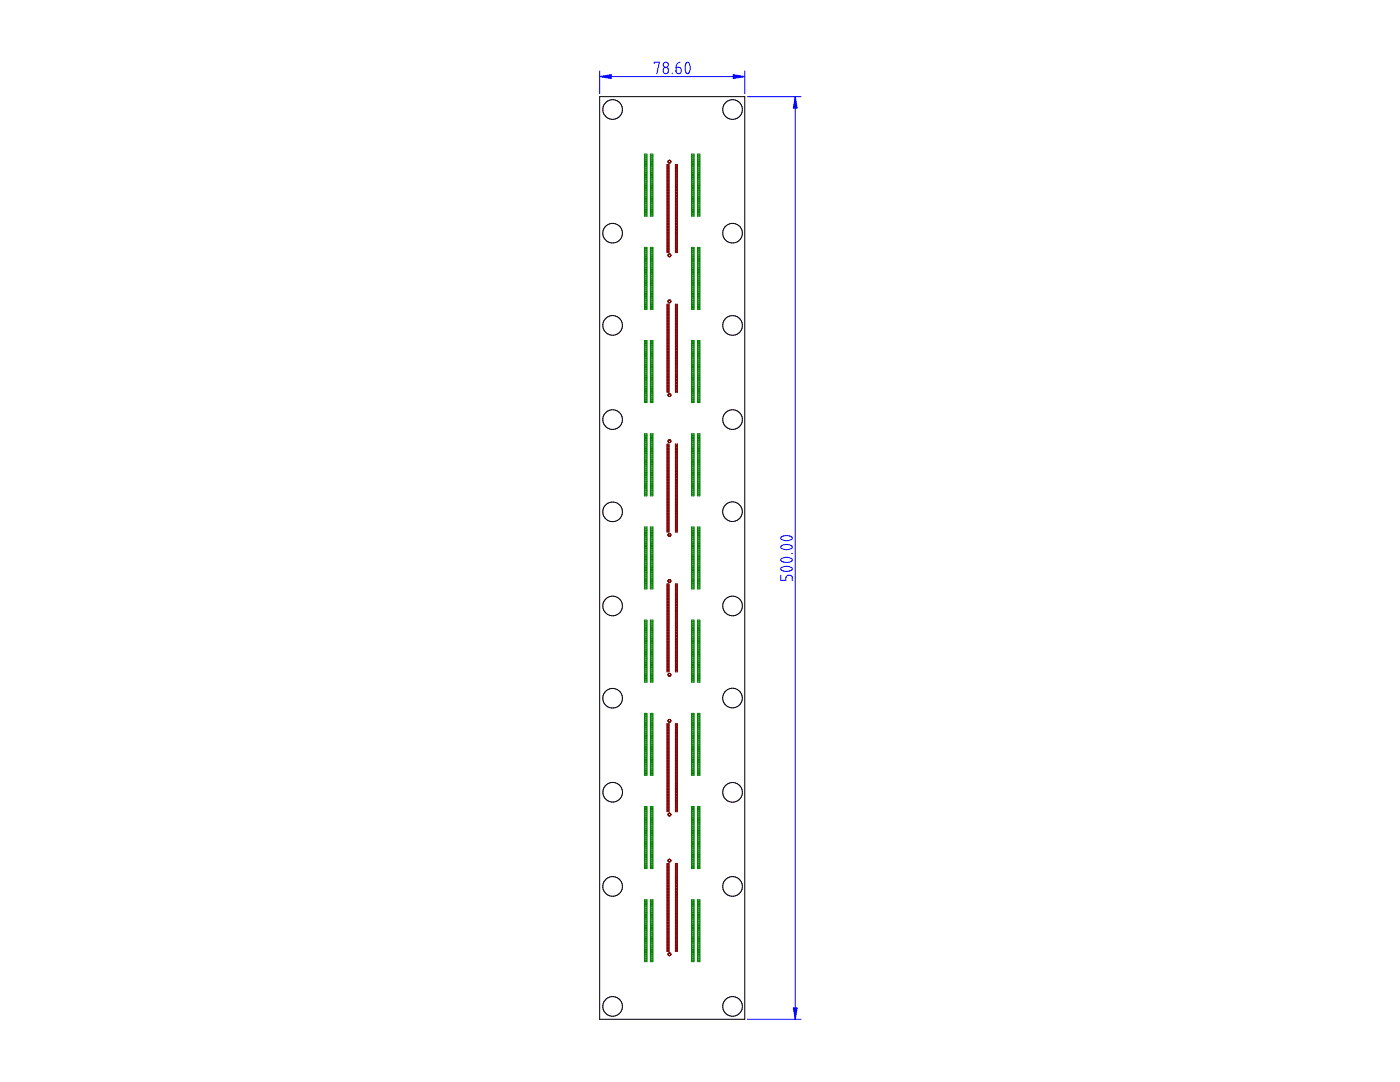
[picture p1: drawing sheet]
<svg xmlns="http://www.w3.org/2000/svg" width="279mm" height="216mm" viewBox="0 0 279 216" stroke-linecap="round" stroke-linejoin="round" font-family="sans-serif">
<g fill="none" stroke="#000" stroke-width=".2">
<path d="M119.7 19.3h28.9v184.1h-28.9z"/>
<circle cx="122.3" cy="21.9" r="1.96"/>
<circle cx="146.2" cy="21.9" r="1.96"/>
<circle cx="122.3" cy="46.5" r="1.96"/>
<circle cx="146.2" cy="46.5" r="1.96"/>
<circle cx="122.3" cy="64.9" r="1.96"/>
<circle cx="146.2" cy="64.9" r="1.97"/>
<circle cx="122.3" cy="83.7" r="1.96"/>
<circle cx="146.2" cy="83.7" r="1.96"/>
<circle cx="122.3" cy="102.1" r="1.96"/>
<circle cx="146.2" cy="102.1" r="1.96"/>
<circle cx="122.3" cy="139.3" r="1.96"/>
<circle cx="122.3" cy="120.9" r="1.96"/>
<circle cx="146.2" cy="139.3" r="1.96"/>
<circle cx="146.2" cy="120.9" r="1.96"/>
<circle cx="122.3" cy="158.1" r="1.96"/>
<circle cx="146.2" cy="158.1" r="1.96"/>
<circle cx="122.3" cy="176.9" r="1.96"/>
<circle cx="146.2" cy="176.9" r="1.96"/>
<circle cx="122.3" cy="200.8" r="1.96"/>
<circle cx="146.2" cy="200.8" r="1.96"/>
</g>
<g fill="none" stroke="#00f" stroke-width=".2">
<path d="M119.7 15.3h28.9M119.7 14.1v4.6M130.6 12.7v-.3h1l-.5 2.3M132.4 13.7l.4-.3 .5 .3 .1 .5-.2 .4-.4 .1-.4-.2zM134.2 14.6v.1M134.9 13.4h.6l.4 .3 .1 .5-.3 .4-.3 .1-.4-.2zM135.7 12.4l-.6 .4-.2 .6M137 12.5a.7 .7 0 0 1 .7 .9l-.1 1a.4 .4 0 0 1-.6 .3 .4 .4 0 0 1-.2-.6l-.1-.8zM148.6 14.1v4.6M149.2 19.3h10.7M158.7 19.3v184.1M155.8 114.8v1h1l.1-.7 .4-.3h.5l.3 .2v.8"/>
<path d="M155.9 109l.9-.4 1 .2a.42 .42 0 0 1 .3 .6 .42 .42 0 0 1-.6 .2l-.6 .1-.7-.2a.35 .35 0 0 1-.3-.5zM155.9 111.5l.9-.3 1 .2a.42 .42 0 0 1 .3 .5 .42 .42 0 0 1-.6 .3h-.8l-.6-.1a.36 .36 0 0 1-.2-.6zM156 113.2l.7-.2 1.1 .2a.4 .4 0 0 1 .3 .5 .4 .4 0 0 1-.5 .2l-.8 .1-.7-.1a.34 .34 0 0 1-.3-.3 .34 .34 0 0 1 .2-.4zM156 107.1l.7-.2 1.1 .1a.41 .41 0 0 1 .3 .5 .41 .41 0 0 1-.6 .3l-.7 .1-.7-.2a.34 .34 0 0 1-.3-.2 .34 .34 0 0 1 .2-.4zM158 110.4h.1M149.2 203.4h10.7"/>
<circle cx="132.9" cy="12.9" r=".51"/>
</g>
<g fill="#00f" stroke="#00f" stroke-width=".2">
<path d="M119.7 15.3l2.3-.4v.8z"/>
<path d="M146.3 14.9l2.3 .4-2.3 .4z"/>
<path d="M158.7 19.3l.4 2.3h-.8z"/>
<path d="M158.3 201.1h.8l-.4 2.3z"/>
</g>
<g fill="none" stroke="#008000" stroke-width=".2">
<path d="M128.6 30.8h.5v.2h-.5zM128.6 31.1h.5v.2h-.5zM128.6 31.5h.5v.2h-.5zM128.6 31.9h.5v.2h-.5zM128.6 32.2h.5v.3h-.5zM128.6 32.6h.5v.2h-.5zM128.6 33h.5v.2h-.5zM128.6 33.3h.5v.3h-.5zM128.6 33.7h.5v.2h-.5zM128.6 34.1h.5v.2h-.5zM128.6 34.4h.5v.3h-.5zM128.6 34.8h.5v.2h-.5z"/>
<path d="M128.6 35.2h.5v.2h-.5zM128.6 35.6h.5v.2h-.5zM128.6 35.9h.5v.3h-.5zM128.6 36.3h.5v.2h-.5zM128.6 36.7h.5v.2h-.5zM128.6 37h.5v.3h-.5zM128.6 37.4h.5v.2h-.5zM128.6 37.8h.5v.2h-.5zM128.6 38.1h.5v.3h-.5zM128.6 38.5h.5v.2h-.5zM128.6 38.9h.5v.2h-.5zM128.6 39.2h.5v.3h-.5z"/>
<path d="M128.6 39.6h.5v.2h-.5zM128.6 40h.5v.2h-.5zM129.8 30.8h.5v.2h-.5zM129.8 31.1h.5v.2h-.5zM129.8 31.5h.5v.2h-.5zM129.8 31.9h.5v.2h-.5zM129.8 32.2h.5v.3h-.5zM129.8 32.6h.5v.2h-.5zM129.8 33h.5v.2h-.5zM129.8 33.3h.5v.3h-.5zM129.8 33.7h.5v.2h-.5zM129.8 34.1h.5v.2h-.5z"/>
<path d="M129.8 34.4h.5v.3h-.5zM129.8 34.8h.5v.2h-.5zM129.8 35.2h.5v.2h-.5zM129.8 35.6h.5v.2h-.5zM129.8 35.9h.5v.3h-.5zM129.8 36.3h.5v.2h-.5zM129.8 36.7h.5v.2h-.5zM129.8 37h.5v.3h-.5zM129.8 37.4h.5v.2h-.5zM129.8 37.8h.5v.2h-.5zM129.8 38.1h.5v.3h-.5zM129.8 38.5h.5v.2h-.5z"/>
<path d="M129.8 38.9h.5v.2h-.5zM129.8 39.2h.5v.3h-.5zM129.8 39.6h.5v.2h-.5zM129.8 40h.5v.2h-.5zM138 30.8h.5v.2h-.5zM138 31.1h.5v.2h-.5zM138 31.5h.5v.2h-.5zM138 31.9h.5v.2h-.5zM138 32.2h.5v.3h-.5zM138 32.6h.5v.2h-.5zM138 33h.5v.2h-.5zM138 33.3h.5v.3h-.5z"/>
<path d="M138 33.7h.5v.2h-.5zM138 34.1h.5v.2h-.5zM138 34.4h.5v.3h-.5zM138 34.8h.5v.2h-.5zM138 35.2h.5v.2h-.5zM138 35.6h.5v.2h-.5zM138 35.9h.5v.3h-.5zM138 36.3h.5v.2h-.5zM138 36.7h.5v.2h-.5zM138 37h.5v.3h-.5zM138 37.4h.5v.2h-.5zM138 37.8h.5v.2h-.5z"/>
<path d="M138 38.1h.5v.3h-.5zM138 38.5h.5v.2h-.5zM138 38.9h.5v.2h-.5zM138 39.2h.5v.3h-.5zM138 39.6h.5v.2h-.5zM138 40h.5v.2h-.5zM139.2 30.8h.5v.2h-.5zM139.2 31.1h.5v.2h-.5zM139.2 31.5h.5v.2h-.5zM139.2 31.9h.5v.2h-.5zM139.2 32.2h.5v.3h-.5zM139.2 32.6h.5v.2h-.5z"/>
<path d="M139.2 33h.5v.2h-.5zM139.2 33.3h.5v.3h-.5zM139.2 33.7h.5v.2h-.5zM139.2 34.1h.5v.2h-.5zM139.2 34.4h.5v.3h-.5zM139.2 34.8h.5v.2h-.5zM139.2 35.2h.5v.2h-.5zM139.2 35.6h.5v.2h-.5zM139.2 35.9h.5v.3h-.5zM139.2 36.3h.5v.2h-.5zM139.2 36.7h.5v.2h-.5zM139.2 37h.5v.3h-.5z"/>
<path d="M139.2 37.4h.5v.2h-.5zM139.2 37.8h.5v.2h-.5zM139.2 38.1h.5v.3h-.5zM139.2 38.5h.5v.2h-.5zM139.2 38.9h.5v.2h-.5zM139.2 39.2h.5v.3h-.5zM139.2 39.6h.5v.2h-.5zM139.2 40h.5v.2h-.5zM128.6 40.3h.5v.3h-.5zM128.6 40.7h.5v.2h-.5zM128.6 41.1h.5v.2h-.5zM128.6 41.4h.5v.3h-.5z"/>
<path d="M128.6 41.8h.5v.2h-.5zM128.6 42.2h.5v.2h-.5zM128.6 42.5h.5v.3h-.5zM128.6 42.9h.5v.2h-.5zM128.6 49.4h.5v.2h-.5zM128.6 49.7h.5v.3h-.5zM128.6 50.1h.5v.2h-.5zM128.6 50.5h.5v.2h-.5zM128.6 50.8h.5v.3h-.5zM128.6 51.2h.5v.2h-.5zM128.6 51.6h.5v.2h-.5zM128.6 51.9h.5v.3h-.5z"/>
<path d="M128.6 52.3h.5v.2h-.5zM128.6 52.7h.5v.2h-.5zM128.6 53h.5v.3h-.5zM128.6 53.4h.5v.2h-.5zM128.6 53.8h.5v.2h-.5zM128.6 54.1h.5v.3h-.5zM128.6 54.5h.5v.2h-.5zM128.6 54.9h.5v.2h-.5zM128.6 55.2h.5v.3h-.5zM128.6 55.6h.5v.2h-.5zM128.6 56h.5v.2h-.5zM128.6 56.3h.5v.3h-.5z"/>
<path d="M128.6 56.7h.5v.3h-.5zM128.6 57.1h.5v.2h-.5zM128.6 57.5h.5v.2h-.5zM128.6 57.8h.5v.3h-.5zM128.6 58.2h.5v.2h-.5zM128.6 58.6h.5v.2h-.5zM128.6 58.9h.5v.3h-.5zM128.6 59.3h.5v.2h-.5zM128.6 59.7h.5v.2h-.5zM129.8 40.3h.5v.3h-.5zM129.8 40.7h.5v.2h-.5zM129.8 41.1h.5v.2h-.5z"/>
<path d="M129.8 41.4h.5v.3h-.5zM129.8 41.8h.5v.2h-.5zM129.8 42.2h.5v.2h-.5zM129.8 42.5h.5v.3h-.5zM129.8 42.9h.5v.2h-.5zM129.8 49.4h.5v.2h-.5zM129.8 49.7h.5v.3h-.5zM129.8 50.1h.5v.2h-.5zM129.8 50.5h.5v.2h-.5zM129.8 50.8h.5v.3h-.5zM129.8 51.2h.5v.2h-.5zM129.8 51.6h.5v.2h-.5z"/>
<path d="M129.8 51.9h.5v.3h-.5zM129.8 52.3h.5v.2h-.5zM129.8 52.7h.5v.2h-.5zM129.8 53h.5v.3h-.5zM129.8 53.4h.5v.2h-.5zM129.8 53.8h.5v.2h-.5zM129.8 54.1h.5v.3h-.5zM129.8 54.5h.5v.2h-.5zM129.8 54.9h.5v.2h-.5zM129.8 55.2h.5v.3h-.5zM129.8 55.6h.5v.2h-.5zM129.8 56h.5v.2h-.5z"/>
<path d="M129.8 56.3h.5v.3h-.5zM129.8 56.7h.5v.3h-.5zM129.8 57.1h.5v.2h-.5zM129.8 57.5h.5v.2h-.5zM129.8 57.8h.5v.3h-.5zM129.8 58.2h.5v.2h-.5zM129.8 58.6h.5v.2h-.5zM129.8 58.9h.5v.3h-.5zM129.8 59.3h.5v.2h-.5zM129.8 59.7h.5v.2h-.5zM133.7 50.7h.1M138 40.3h.5v.3h-.5z"/>
<path d="M138 40.7h.5v.2h-.5zM138 41.1h.5v.2h-.5zM138 41.4h.5v.3h-.5zM138 41.8h.5v.2h-.5zM138 42.2h.5v.2h-.5zM138 42.5h.5v.3h-.5zM138 42.9h.5v.2h-.5zM138 49.4h.5v.2h-.5zM138 49.7h.5v.3h-.5zM138 50.1h.5v.2h-.5zM138 50.5h.5v.2h-.5zM138 50.8h.5v.3h-.5z"/>
<path d="M138 51.2h.5v.2h-.5zM138 51.6h.5v.2h-.5zM138 51.9h.5v.3h-.5zM138 52.3h.5v.2h-.5zM138 52.7h.5v.2h-.5zM138 53h.5v.3h-.5zM138 53.4h.5v.2h-.5zM138 53.8h.5v.2h-.5zM138 54.1h.5v.3h-.5zM138 54.5h.5v.2h-.5zM138 54.9h.5v.2h-.5zM138 55.2h.5v.3h-.5z"/>
<path d="M138 55.6h.5v.2h-.5zM138 56h.5v.2h-.5zM138 56.3h.5v.3h-.5zM138 56.7h.5v.3h-.5zM138 57.1h.5v.2h-.5zM138 57.5h.5v.2h-.5zM138 57.8h.5v.3h-.5zM138 58.2h.5v.2h-.5zM138 58.6h.5v.2h-.5zM138 58.9h.5v.3h-.5zM138 59.3h.5v.2h-.5zM138 59.7h.5v.2h-.5z"/>
<path d="M139.2 40.3h.5v.3h-.5zM139.2 40.7h.5v.2h-.5zM139.2 41.1h.5v.2h-.5zM139.2 41.4h.5v.3h-.5zM139.2 41.8h.5v.2h-.5zM139.2 42.2h.5v.2h-.5zM139.2 42.5h.5v.3h-.5zM139.2 42.9h.5v.2h-.5zM139.2 49.4h.5v.2h-.5zM139.2 49.7h.5v.3h-.5zM139.2 50.1h.5v.2h-.5zM139.2 50.5h.5v.2h-.5z"/>
<path d="M139.2 50.8h.5v.3h-.5zM139.2 51.2h.5v.2h-.5zM139.2 51.6h.5v.2h-.5zM139.2 51.9h.5v.3h-.5zM139.2 52.3h.5v.2h-.5zM139.2 52.7h.5v.2h-.5zM139.2 53h.5v.3h-.5zM139.2 53.4h.5v.2h-.5zM139.2 53.8h.5v.2h-.5zM139.2 54.1h.5v.3h-.5zM139.2 54.5h.5v.2h-.5zM139.2 54.9h.5v.2h-.5z"/>
<path d="M139.2 55.2h.5v.3h-.5zM139.2 55.6h.5v.2h-.5zM139.2 56h.5v.2h-.5zM139.2 56.3h.5v.3h-.5zM139.2 56.7h.5v.3h-.5zM139.2 57.1h.5v.2h-.5zM139.2 57.5h.5v.2h-.5zM139.2 57.8h.5v.3h-.5zM139.2 58.2h.5v.2h-.5zM139.2 58.6h.5v.2h-.5zM139.2 58.9h.5v.3h-.5zM139.2 59.3h.5v.2h-.5z"/>
<path d="M139.2 59.7h.5v.2h-.5zM128.6 60h.5v.3h-.5zM128.6 60.4h.5v.2h-.5zM128.6 60.8h.5v.2h-.5zM128.6 61.2h.5v.2h-.5zM128.6 61.5h.5v.2h-.5zM128.6 67.9h.5v.3h-.5zM128.6 68.3h.5v.2h-.5zM128.6 68.7h.5v.2h-.5zM128.6 69.1h.5v.2h-.5zM128.6 69.4h.5v.3h-.5zM128.6 69.8h.5v.2h-.5z"/>
<path d="M128.6 70.2h.5v.2h-.5zM128.6 70.5h.5v.3h-.5zM128.6 70.9h.5v.2h-.5zM128.6 71.3h.5v.2h-.5zM128.6 71.6h.5v.3h-.5zM128.6 72h.5v.2h-.5zM128.6 72.4h.5v.2h-.5zM128.6 72.7h.5v.3h-.5zM128.6 73.1h.5v.2h-.5zM128.6 73.5h.5v.2h-.5zM128.6 73.9h.5v.2h-.5zM128.6 74.2h.5v.2h-.5z"/>
<path d="M128.6 74.6h.5v.2h-.5zM128.6 75h.5v.2h-.5zM128.6 75.3h.5v.2h-.5zM128.6 75.7h.5v.2h-.5zM128.6 76.1h.5v.2h-.5zM128.6 76.4h.5v.2h-.5zM128.6 76.8h.5v.2h-.5zM128.6 77.2h.5v.2h-.5zM128.6 77.5h.5v.2h-.5zM128.6 77.9h.5v.2h-.5zM128.6 78.3h.5v.2h-.5zM128.6 78.6h.5v.3h-.5z"/>
<path d="M128.6 79h.5v.2h-.5zM128.6 79.4h.5v.2h-.5zM128.6 79.7h.5v.3h-.5zM129.8 60h.5v.3h-.5zM129.8 60.4h.5v.2h-.5zM129.8 60.8h.5v.2h-.5zM129.8 61.2h.5v.2h-.5zM129.8 61.5h.5v.2h-.5zM129.8 67.9h.5v.3h-.5zM129.8 68.3h.5v.2h-.5zM129.8 68.7h.5v.2h-.5zM129.8 69.1h.5v.2h-.5z"/>
<path d="M129.8 69.4h.5v.3h-.5zM129.8 69.8h.5v.2h-.5zM129.8 70.2h.5v.2h-.5zM129.8 70.5h.5v.3h-.5zM129.8 70.9h.5v.2h-.5zM129.8 71.3h.5v.2h-.5zM129.8 71.6h.5v.3h-.5zM129.8 72h.5v.2h-.5zM129.8 72.4h.5v.2h-.5zM129.8 72.7h.5v.3h-.5zM129.8 73.1h.5v.2h-.5zM129.8 73.5h.5v.2h-.5z"/>
<path d="M129.8 73.9h.5v.2h-.5zM129.8 74.2h.5v.2h-.5zM129.8 74.6h.5v.2h-.5zM129.8 75h.5v.2h-.5zM129.8 75.3h.5v.2h-.5zM129.8 75.7h.5v.2h-.5zM129.8 76.1h.5v.2h-.5zM129.8 76.4h.5v.2h-.5zM129.8 76.8h.5v.2h-.5zM129.8 77.2h.5v.2h-.5zM129.8 77.5h.5v.2h-.5zM129.8 77.9h.5v.2h-.5z"/>
<path d="M129.8 78.3h.5v.2h-.5zM129.8 78.6h.5v.3h-.5zM129.8 79h.5v.2h-.5zM129.8 79.4h.5v.2h-.5zM129.8 79.7h.5v.3h-.5zM138 60h.5v.3h-.5zM138 60.4h.5v.2h-.5zM138 60.8h.5v.2h-.5zM138 61.2h.5v.2h-.5zM138 61.5h.5v.2h-.5zM138 67.9h.5v.3h-.5zM138 68.3h.5v.2h-.5z"/>
<path d="M138 68.7h.5v.2h-.5zM138 69.1h.5v.2h-.5zM138 69.4h.5v.3h-.5zM138 69.8h.5v.2h-.5zM138 70.2h.5v.2h-.5zM138 70.5h.5v.3h-.5zM138 70.9h.5v.2h-.5zM138 71.3h.5v.2h-.5zM138 71.6h.5v.3h-.5zM138 72h.5v.2h-.5zM138 72.4h.5v.2h-.5zM138 72.7h.5v.3h-.5z"/>
<path d="M138 73.1h.5v.2h-.5zM138 73.5h.5v.2h-.5zM138 73.9h.5v.2h-.5zM138 74.2h.5v.2h-.5zM138 74.6h.5v.2h-.5zM138 75h.5v.2h-.5zM138 75.3h.5v.2h-.5zM138 75.7h.5v.2h-.5zM138 76.1h.5v.2h-.5zM138 76.4h.5v.2h-.5zM138 76.8h.5v.2h-.5zM138 77.2h.5v.2h-.5z"/>
<path d="M138 77.5h.5v.2h-.5zM138 77.9h.5v.2h-.5zM138 78.3h.5v.2h-.5zM138 78.6h.5v.3h-.5zM138 79h.5v.2h-.5zM138 79.4h.5v.2h-.5zM138 79.7h.5v.3h-.5zM139.2 60h.5v.3h-.5zM139.2 60.4h.5v.2h-.5zM139.2 60.8h.5v.2h-.5zM139.2 61.2h.5v.2h-.5zM139.2 61.5h.5v.2h-.5z"/>
<path d="M139.2 67.9h.5v.3h-.5zM139.2 68.3h.5v.2h-.5zM139.2 68.7h.5v.2h-.5zM139.2 69.1h.5v.2h-.5zM139.2 69.4h.5v.3h-.5zM139.2 69.8h.5v.2h-.5zM139.2 70.2h.5v.2h-.5zM139.2 70.5h.5v.3h-.5zM139.2 70.9h.5v.2h-.5zM139.2 71.3h.5v.2h-.5zM139.2 71.6h.5v.3h-.5zM139.2 72h.5v.2h-.5z"/>
<path d="M139.2 72.4h.5v.2h-.5zM139.2 72.7h.5v.3h-.5zM139.2 73.1h.5v.2h-.5zM139.2 73.5h.5v.2h-.5zM139.2 73.9h.5v.2h-.5zM139.2 74.2h.5v.2h-.5zM139.2 74.6h.5v.2h-.5zM139.2 75h.5v.2h-.5zM139.2 75.3h.5v.2h-.5zM139.2 75.7h.5v.2h-.5zM139.2 76.1h.5v.2h-.5zM139.2 76.4h.5v.2h-.5z"/>
<path d="M139.2 76.8h.5v.2h-.5zM139.2 77.2h.5v.2h-.5zM139.2 77.5h.5v.2h-.5zM139.2 77.9h.5v.2h-.5zM139.2 78.3h.5v.2h-.5zM139.2 78.6h.5v.3h-.5zM139.2 79h.5v.2h-.5zM139.2 79.4h.5v.2h-.5zM139.2 79.7h.5v.3h-.5zM128.6 80.1h.5v.2h-.5zM128.6 86.6h.5v.2h-.5zM128.6 86.9h.5v.2h-.5z"/>
<path d="M128.6 87.3h.5v.2h-.5zM128.6 87.7h.5v.2h-.5zM128.6 88h.5v.2h-.5zM128.6 88.4h.5v.2h-.5zM128.6 88.8h.5v.2h-.5zM128.6 89.1h.5v.2h-.5zM128.6 89.5h.5v.2h-.5zM128.6 89.9h.5v.2h-.5zM128.6 90.2h.5v.3h-.5zM128.6 90.6h.5v.2h-.5zM128.6 91h.5v.2h-.5zM128.6 91.3h.5v.3h-.5z"/>
<path d="M128.6 91.7h.5v.2h-.5zM128.6 92.1h.5v.2h-.5zM128.6 92.4h.5v.3h-.5zM128.6 92.8h.5v.2h-.5zM128.6 93.2h.5v.2h-.5zM128.6 93.6h.5v.2h-.5zM128.6 93.9h.5v.2h-.5zM128.6 94.3h.5v.2h-.5zM128.6 94.7h.5v.2h-.5zM128.6 95h.5v.2h-.5zM128.6 95.4h.5v.2h-.5zM128.6 95.8h.5v.2h-.5z"/>
<path d="M128.6 96.1h.5v.3h-.5zM128.6 96.5h.5v.2h-.5zM128.6 96.9h.5v.2h-.5zM128.6 97.2h.5v.3h-.5zM128.6 97.6h.5v.2h-.5zM128.6 98h.5v.2h-.5zM128.6 98.3h.5v.3h-.5zM128.6 98.7h.5v.2h-.5zM129.8 80.1h.5v.2h-.5zM129.8 86.6h.5v.2h-.5zM129.8 86.9h.5v.2h-.5zM129.8 87.3h.5v.2h-.5z"/>
<path d="M129.8 87.7h.5v.2h-.5zM129.8 88h.5v.2h-.5zM129.8 88.4h.5v.2h-.5zM129.8 88.8h.5v.2h-.5zM129.8 89.1h.5v.2h-.5zM129.8 89.5h.5v.2h-.5zM129.8 89.9h.5v.2h-.5zM129.8 90.2h.5v.3h-.5zM129.8 90.6h.5v.2h-.5zM129.8 91h.5v.2h-.5zM129.8 91.3h.5v.3h-.5zM129.8 91.7h.5v.2h-.5z"/>
<path d="M129.8 92.1h.5v.2h-.5zM129.8 92.4h.5v.3h-.5zM129.8 92.8h.5v.2h-.5zM129.8 93.2h.5v.2h-.5zM129.8 93.6h.5v.2h-.5zM129.8 93.9h.5v.2h-.5zM129.8 94.3h.5v.2h-.5zM129.8 94.7h.5v.2h-.5zM129.8 95h.5v.2h-.5zM129.8 95.4h.5v.2h-.5zM129.8 95.8h.5v.2h-.5zM129.8 96.1h.5v.3h-.5z"/>
<path d="M129.8 96.5h.5v.2h-.5zM129.8 96.9h.5v.2h-.5zM129.8 97.2h.5v.3h-.5zM129.8 97.6h.5v.2h-.5zM129.8 98h.5v.2h-.5zM129.8 98.3h.5v.3h-.5zM129.8 98.7h.5v.2h-.5zM133.4 87.8v.1M138 80.1h.5v.2h-.5zM138 86.6h.5v.2h-.5zM138 86.9h.5v.2h-.5zM138 87.3h.5v.2h-.5z"/>
<path d="M138 87.7h.5v.2h-.5zM138 88h.5v.2h-.5zM138 88.4h.5v.2h-.5zM138 88.8h.5v.2h-.5zM138 89.1h.5v.2h-.5zM138 89.5h.5v.2h-.5zM138 89.9h.5v.2h-.5zM138 90.2h.5v.3h-.5zM138 90.6h.5v.2h-.5zM138 91h.5v.2h-.5zM138 91.3h.5v.3h-.5zM138 91.7h.5v.2h-.5z"/>
<path d="M138 92.1h.5v.2h-.5zM138 92.4h.5v.3h-.5zM138 92.8h.5v.2h-.5zM138 93.2h.5v.2h-.5zM138 93.6h.5v.2h-.5zM138 93.9h.5v.2h-.5zM138 94.3h.5v.2h-.5zM138 94.7h.5v.2h-.5zM138 95h.5v.2h-.5zM138 95.4h.5v.2h-.5zM138 95.8h.5v.2h-.5zM138 96.1h.5v.3h-.5z"/>
<path d="M138 96.5h.5v.2h-.5zM138 96.9h.5v.2h-.5zM138 97.2h.5v.3h-.5zM138 97.6h.5v.2h-.5zM138 98h.5v.2h-.5zM138 98.3h.5v.3h-.5zM138 98.7h.5v.2h-.5zM139.2 80.1h.5v.2h-.5zM139.2 86.6h.5v.2h-.5zM139.2 86.9h.5v.2h-.5zM139.2 87.3h.5v.2h-.5zM139.2 87.7h.5v.2h-.5z"/>
<path d="M139.2 88h.5v.2h-.5zM139.2 88.4h.5v.2h-.5zM139.2 88.8h.5v.2h-.5zM139.2 89.1h.5v.2h-.5zM139.2 89.5h.5v.2h-.5zM139.2 89.9h.5v.2h-.5zM139.2 90.2h.5v.3h-.5zM139.2 90.6h.5v.2h-.5zM139.2 91h.5v.2h-.5zM139.2 91.3h.5v.3h-.5zM139.2 91.7h.5v.2h-.5zM139.2 92.1h.5v.2h-.5z"/>
<path d="M139.2 92.4h.5v.3h-.5zM139.2 92.8h.5v.2h-.5zM139.2 93.2h.5v.2h-.5zM139.2 93.6h.5v.2h-.5zM139.2 93.9h.5v.2h-.5zM139.2 94.3h.5v.2h-.5zM139.2 94.7h.5v.2h-.5zM139.2 95h.5v.2h-.5zM139.2 95.4h.5v.2h-.5zM139.2 95.8h.5v.2h-.5zM139.2 96.1h.5v.3h-.5zM139.2 96.5h.5v.2h-.5z"/>
<path d="M139.2 96.9h.5v.2h-.5zM139.2 97.2h.5v.3h-.5zM139.2 97.6h.5v.2h-.5zM139.2 98h.5v.2h-.5zM139.2 98.3h.5v.3h-.5zM139.2 98.7h.5v.2h-.5zM128.6 105.2h.5v.2h-.5zM128.6 105.5h.5v.2h-.5zM128.6 105.9h.5v.2h-.5zM128.6 106.3h.5v.2h-.5zM128.6 106.6h.5v.2h-.5zM128.6 107h.5v.2h-.5z"/>
<path d="M128.6 107.4h.5v.2h-.5zM128.6 107.7h.5v.2h-.5zM128.6 108.1h.5v.2h-.5zM128.6 108.5h.5v.2h-.5zM128.6 108.8h.5v.3h-.5zM128.6 109.2h.5v.2h-.5zM128.6 109.6h.5v.2h-.5zM128.6 109.9h.5v.3h-.5zM128.6 110.3h.5v.2h-.5zM128.6 110.7h.5v.2h-.5zM128.6 111h.5v.3h-.5zM128.6 111.4h.5v.2h-.5z"/>
<path d="M128.6 111.8h.5v.2h-.5zM128.6 112.1h.5v.3h-.5zM128.6 112.5h.5v.2h-.5zM128.6 112.9h.5v.2h-.5zM128.6 113.2h.5v.3h-.5zM128.6 113.6h.5v.2h-.5zM128.6 114h.5v.2h-.5zM128.6 114.3h.5v.3h-.5zM128.6 114.7h.5v.2h-.5zM128.6 115.1h.5v.2h-.5zM128.6 115.5h.5v.2h-.5zM128.6 115.8h.5v.3h-.5z"/>
<path d="M128.6 116.2h.5v.2h-.5zM128.6 116.6h.5v.2h-.5zM128.6 116.9h.5v.3h-.5zM128.6 117.3h.5v.2h-.5zM129.8 105.2h.5v.2h-.5zM129.8 105.5h.5v.2h-.5zM129.8 105.9h.5v.2h-.5zM129.8 106.3h.5v.2h-.5zM129.8 106.6h.5v.2h-.5zM129.8 107h.5v.2h-.5zM129.8 107.4h.5v.2h-.5zM129.8 107.7h.5v.2h-.5z"/>
<path d="M129.8 108.1h.5v.2h-.5zM129.8 108.5h.5v.2h-.5zM129.8 108.8h.5v.3h-.5zM129.8 109.2h.5v.2h-.5zM129.8 109.6h.5v.2h-.5zM129.8 109.9h.5v.3h-.5zM129.8 110.3h.5v.2h-.5zM129.8 110.7h.5v.2h-.5zM129.8 111h.5v.3h-.5zM129.8 111.4h.5v.2h-.5zM129.8 111.8h.5v.2h-.5zM129.8 112.1h.5v.3h-.5z"/>
<path d="M129.8 112.5h.5v.2h-.5zM129.8 112.9h.5v.2h-.5zM129.8 113.2h.5v.3h-.5zM129.8 113.6h.5v.2h-.5zM129.8 114h.5v.2h-.5zM129.8 114.3h.5v.3h-.5zM129.8 114.7h.5v.2h-.5zM129.8 115.1h.5v.2h-.5zM129.8 115.5h.5v.2h-.5zM129.8 115.8h.5v.3h-.5zM129.8 116.2h.5v.2h-.5zM129.8 116.6h.5v.2h-.5z"/>
<path d="M129.8 116.9h.5v.3h-.5zM129.8 117.3h.5v.2h-.5zM138 105.2h.5v.2h-.5zM138 105.5h.5v.2h-.5zM138 105.9h.5v.2h-.5zM138 106.3h.5v.2h-.5zM138 106.6h.5v.2h-.5zM138 107h.5v.2h-.5zM138 107.4h.5v.2h-.5zM138 107.7h.5v.2h-.5zM138 108.1h.5v.2h-.5zM138 108.5h.5v.2h-.5z"/>
<path d="M138 108.8h.5v.3h-.5zM138 109.2h.5v.2h-.5zM138 109.6h.5v.2h-.5zM138 109.9h.5v.3h-.5zM138 110.3h.5v.2h-.5zM138 110.7h.5v.2h-.5zM138 111h.5v.3h-.5zM138 111.4h.5v.2h-.5zM138 111.8h.5v.2h-.5zM138 112.1h.5v.3h-.5zM138 112.5h.5v.2h-.5zM138 112.9h.5v.2h-.5z"/>
<path d="M138 113.2h.5v.3h-.5zM138 113.6h.5v.2h-.5zM138 114h.5v.2h-.5zM138 114.3h.5v.3h-.5zM138 114.7h.5v.2h-.5zM138 115.1h.5v.2h-.5zM138 115.5h.5v.2h-.5zM138 115.8h.5v.3h-.5zM138 116.2h.5v.2h-.5zM138 116.6h.5v.2h-.5zM138 116.9h.5v.3h-.5zM138 117.3h.5v.2h-.5z"/>
<path d="M139.2 105.2h.5v.2h-.5zM139.2 105.5h.5v.2h-.5zM139.2 105.9h.5v.2h-.5zM139.2 106.3h.5v.2h-.5zM139.2 106.6h.5v.2h-.5zM139.2 107h.5v.2h-.5zM139.2 107.4h.5v.2h-.5zM139.2 107.7h.5v.2h-.5zM139.2 108.1h.5v.2h-.5zM139.2 108.5h.5v.2h-.5zM139.2 108.8h.5v.3h-.5zM139.2 109.2h.5v.2h-.5z"/>
<path d="M139.2 109.6h.5v.2h-.5zM139.2 109.9h.5v.3h-.5zM139.2 110.3h.5v.2h-.5zM139.2 110.7h.5v.2h-.5zM139.2 111h.5v.3h-.5zM139.2 111.4h.5v.2h-.5zM139.2 111.8h.5v.2h-.5zM139.2 112.1h.5v.3h-.5zM139.2 112.5h.5v.2h-.5zM139.2 112.9h.5v.2h-.5zM139.2 113.2h.5v.3h-.5zM139.2 113.6h.5v.2h-.5z"/>
<path d="M139.2 114h.5v.2h-.5zM139.2 114.3h.5v.3h-.5zM139.2 114.7h.5v.2h-.5zM139.2 115.1h.5v.2h-.5zM139.2 115.5h.5v.2h-.5zM139.2 115.8h.5v.3h-.5zM139.2 116.2h.5v.2h-.5zM139.2 116.6h.5v.2h-.5zM139.2 116.9h.5v.3h-.5zM139.2 117.3h.5v.2h-.5zM128.6 123.7h.5v.3h-.5zM128.6 124.1h.5v.2h-.5z"/>
<path d="M128.6 124.5h.5v.2h-.5zM128.6 124.8h.5v.3h-.5zM128.6 125.2h.5v.2h-.5zM128.6 125.6h.5v.2h-.5zM128.6 125.9h.5v.3h-.5zM128.6 126.3h.5v.2h-.5zM128.6 126.7h.5v.2h-.5zM128.6 127.1h.5v.2h-.5zM128.6 127.4h.5v.3h-.5zM128.6 127.8h.5v.2h-.5zM128.6 128.2h.5v.2h-.5zM128.6 128.5h.5v.3h-.5z"/>
<path d="M128.6 128.9h.5v.2h-.5zM128.6 129.3h.5v.2h-.5zM128.6 129.6h.5v.3h-.5zM128.6 130h.5v.2h-.5zM128.6 130.4h.5v.2h-.5zM128.6 130.7h.5v.3h-.5zM128.6 131.1h.5v.2h-.5zM128.6 131.5h.5v.2h-.5zM128.6 131.8h.5v.3h-.5zM128.6 132.2h.5v.2h-.5zM128.6 132.6h.5v.2h-.5zM128.6 132.9h.5v.3h-.5z"/>
<path d="M128.6 133.3h.5v.2h-.5zM128.6 133.7h.5v.2h-.5zM128.6 134h.5v.3h-.5zM128.6 134.4h.5v.2h-.5zM128.6 134.8h.5v.2h-.5zM128.6 135.1h.5v.3h-.5zM128.6 135.5h.5v.2h-.5zM128.6 135.9h.5v.2h-.5zM129.8 123.7h.5v.3h-.5zM129.8 124.1h.5v.2h-.5zM129.8 124.5h.5v.2h-.5zM129.8 124.8h.5v.3h-.5z"/>
<path d="M129.8 125.2h.5v.2h-.5zM129.8 125.6h.5v.2h-.5zM129.8 125.9h.5v.3h-.5zM129.8 126.3h.5v.2h-.5zM129.8 126.7h.5v.2h-.5zM129.8 127.1h.5v.2h-.5zM129.8 127.4h.5v.3h-.5zM129.8 127.8h.5v.2h-.5zM129.8 128.2h.5v.2h-.5zM129.8 128.5h.5v.3h-.5zM129.8 128.9h.5v.2h-.5zM129.8 129.3h.5v.2h-.5z"/>
<path d="M129.8 129.6h.5v.3h-.5zM129.8 130h.5v.2h-.5zM129.8 130.4h.5v.2h-.5zM129.8 130.7h.5v.3h-.5zM129.8 131.1h.5v.2h-.5zM129.8 131.5h.5v.2h-.5zM129.8 131.8h.5v.3h-.5zM129.8 132.2h.5v.2h-.5zM129.8 132.6h.5v.2h-.5zM129.8 132.9h.5v.3h-.5zM129.8 133.3h.5v.2h-.5zM129.8 133.7h.5v.2h-.5z"/>
<path d="M129.8 134h.5v.3h-.5zM129.8 134.4h.5v.2h-.5zM129.8 134.8h.5v.2h-.5zM129.8 135.1h.5v.3h-.5zM129.8 135.5h.5v.2h-.5zM129.8 135.9h.5v.2h-.5zM138 123.7h.5v.3h-.5zM138 124.1h.5v.2h-.5zM138 124.5h.5v.2h-.5zM138 124.8h.5v.3h-.5zM138 125.2h.5v.2h-.5zM138 125.6h.5v.2h-.5z"/>
<path d="M138 125.9h.5v.3h-.5zM138 126.3h.5v.2h-.5zM138 126.7h.5v.2h-.5zM138 127.1h.5v.2h-.5zM138 127.4h.5v.3h-.5zM138 127.8h.5v.2h-.5zM138 128.2h.5v.2h-.5zM138 128.5h.5v.3h-.5zM138 128.9h.5v.2h-.5zM138 129.3h.5v.2h-.5zM138 129.6h.5v.3h-.5zM138 130h.5v.2h-.5z"/>
<path d="M138 130.4h.5v.2h-.5zM138 130.7h.5v.3h-.5zM138 131.1h.5v.2h-.5zM138 131.5h.5v.2h-.5zM138 131.8h.5v.3h-.5zM138 132.2h.5v.2h-.5zM138 132.6h.5v.2h-.5zM138 132.9h.5v.3h-.5zM138 133.3h.5v.2h-.5zM138 133.7h.5v.2h-.5zM138 134h.5v.3h-.5zM138 134.4h.5v.2h-.5z"/>
<path d="M138 134.8h.5v.2h-.5zM138 135.1h.5v.3h-.5zM138 135.5h.5v.2h-.5zM138 135.9h.5v.2h-.5zM139.2 123.7h.5v.3h-.5zM139.2 124.1h.5v.2h-.5zM139.2 124.5h.5v.2h-.5zM139.2 124.8h.5v.3h-.5zM139.2 125.2h.5v.2h-.5zM139.2 125.6h.5v.2h-.5zM139.2 125.9h.5v.3h-.5zM139.2 126.3h.5v.2h-.5z"/>
<path d="M139.2 126.7h.5v.2h-.5zM139.2 127.1h.5v.2h-.5zM139.2 127.4h.5v.3h-.5zM139.2 127.8h.5v.2h-.5zM139.2 128.2h.5v.2h-.5zM139.2 128.5h.5v.3h-.5zM139.2 128.9h.5v.2h-.5zM139.2 129.3h.5v.2h-.5zM139.2 129.6h.5v.3h-.5zM139.2 130h.5v.2h-.5zM139.2 130.4h.5v.2h-.5zM139.2 130.7h.5v.3h-.5z"/>
<path d="M139.2 131.1h.5v.2h-.5zM139.2 131.5h.5v.2h-.5zM139.2 131.8h.5v.3h-.5zM139.2 132.2h.5v.2h-.5zM139.2 132.6h.5v.2h-.5zM139.2 132.9h.5v.3h-.5zM139.2 133.3h.5v.2h-.5zM139.2 133.7h.5v.2h-.5zM139.2 134h.5v.3h-.5zM139.2 134.4h.5v.2h-.5zM139.2 134.8h.5v.2h-.5zM139.2 135.1h.5v.3h-.5z"/>
<path d="M139.2 135.5h.5v.2h-.5zM139.2 135.9h.5v.2h-.5zM128.6 142.3h.5v.3h-.5zM128.6 142.7h.5v.2h-.5zM128.6 143.1h.5v.2h-.5zM128.6 143.4h.5v.3h-.5zM128.6 143.8h.5v.2h-.5zM128.6 144.2h.5v.2h-.5zM128.6 144.5h.5v.3h-.5zM128.6 144.9h.5v.2h-.5zM128.6 145.3h.5v.2h-.5zM128.6 145.6h.5v.3h-.5z"/>
<path d="M128.6 146h.5v.2h-.5zM128.6 146.4h.5v.2h-.5zM128.6 146.7h.5v.3h-.5zM128.6 147.1h.5v.2h-.5zM128.6 147.5h.5v.2h-.5zM128.6 147.9h.5v.2h-.5zM128.6 148.2h.5v.3h-.5zM128.6 148.6h.5v.2h-.5zM128.6 149h.5v.2h-.5zM128.6 149.3h.5v.3h-.5zM128.6 149.7h.5v.2h-.5zM128.6 150.1h.5v.2h-.5z"/>
<path d="M128.6 150.4h.5v.3h-.5zM128.6 150.8h.5v.2h-.5zM128.6 151.2h.5v.2h-.5zM128.6 151.6h.5v.2h-.5zM128.6 151.9h.5v.2h-.5zM128.6 152.3h.5v.2h-.5zM128.6 152.7h.5v.2h-.5zM128.6 153h.5v.2h-.5zM128.6 153.4h.5v.2h-.5zM128.6 153.8h.5v.2h-.5zM128.6 154.1h.5v.2h-.5zM128.6 154.5h.5v.2h-.5z"/>
<path d="M129.8 142.3h.5v.3h-.5zM129.8 142.7h.5v.2h-.5zM129.8 143.1h.5v.2h-.5zM129.8 143.4h.5v.3h-.5zM129.8 143.8h.5v.2h-.5zM129.8 144.2h.5v.2h-.5zM129.8 144.5h.5v.3h-.5zM129.8 144.9h.5v.2h-.5zM129.8 145.3h.5v.2h-.5zM129.8 145.6h.5v.3h-.5zM129.8 146h.5v.2h-.5zM129.8 146.4h.5v.2h-.5z"/>
<path d="M129.8 146.7h.5v.3h-.5zM129.8 147.1h.5v.2h-.5zM129.8 147.5h.5v.2h-.5zM129.8 147.9h.5v.2h-.5zM129.8 148.2h.5v.3h-.5zM129.8 148.6h.5v.2h-.5zM129.8 149h.5v.2h-.5zM129.8 149.3h.5v.3h-.5zM129.8 149.7h.5v.2h-.5zM129.8 150.1h.5v.2h-.5zM129.8 150.4h.5v.3h-.5zM129.8 150.8h.5v.2h-.5z"/>
<path d="M129.8 151.2h.5v.2h-.5zM129.8 151.6h.5v.2h-.5zM129.8 151.9h.5v.2h-.5zM129.8 152.3h.5v.2h-.5zM129.8 152.7h.5v.2h-.5zM129.8 153h.5v.2h-.5zM129.8 153.4h.5v.2h-.5zM129.8 153.8h.5v.2h-.5zM129.8 154.1h.5v.2h-.5zM129.8 154.5h.5v.2h-.5zM138 142.3h.5v.3h-.5zM138 142.7h.5v.2h-.5z"/>
<path d="M138 143.1h.5v.2h-.5zM138 143.4h.5v.3h-.5zM138 143.8h.5v.2h-.5zM138 144.2h.5v.2h-.5zM138 144.5h.5v.3h-.5zM138 144.9h.5v.2h-.5zM138 145.3h.5v.2h-.5zM138 145.6h.5v.3h-.5zM138 146h.5v.2h-.5zM138 146.4h.5v.2h-.5zM138 146.7h.5v.3h-.5zM138 147.1h.5v.2h-.5z"/>
<path d="M138 147.5h.5v.2h-.5zM138 147.9h.5v.2h-.5zM138 148.2h.5v.3h-.5zM138 148.6h.5v.2h-.5zM138 149h.5v.2h-.5zM138 149.3h.5v.3h-.5zM138 149.7h.5v.2h-.5zM138 150.1h.5v.2h-.5zM138 150.4h.5v.3h-.5zM138 150.8h.5v.2h-.5zM138 151.2h.5v.2h-.5zM138 151.6h.5v.2h-.5z"/>
<path d="M138 151.9h.5v.2h-.5zM138 152.3h.5v.2h-.5zM138 152.7h.5v.2h-.5zM138 153h.5v.2h-.5zM138 153.4h.5v.2h-.5zM138 153.8h.5v.2h-.5zM138 154.1h.5v.2h-.5zM138 154.5h.5v.2h-.5zM139.2 142.3h.5v.3h-.5zM139.2 142.7h.5v.2h-.5zM139.2 143.1h.5v.2h-.5zM139.2 143.4h.5v.3h-.5z"/>
<path d="M139.2 143.8h.5v.2h-.5zM139.2 144.2h.5v.2h-.5zM139.2 144.5h.5v.3h-.5zM139.2 144.9h.5v.2h-.5zM139.2 145.3h.5v.2h-.5zM139.2 145.6h.5v.3h-.5zM139.2 146h.5v.2h-.5zM139.2 146.4h.5v.2h-.5zM139.2 146.7h.5v.3h-.5zM139.2 147.1h.5v.2h-.5zM139.2 147.5h.5v.2h-.5zM139.2 147.9h.5v.2h-.5z"/>
<path d="M139.2 148.2h.5v.3h-.5zM139.2 148.6h.5v.2h-.5zM139.2 149h.5v.2h-.5zM139.2 149.3h.5v.3h-.5zM139.2 149.7h.5v.2h-.5zM139.2 150.1h.5v.2h-.5zM139.2 150.4h.5v.3h-.5zM139.2 150.8h.5v.2h-.5zM139.2 151.2h.5v.2h-.5zM139.2 151.6h.5v.2h-.5zM139.2 151.9h.5v.2h-.5zM139.2 152.3h.5v.2h-.5z"/>
<path d="M139.2 152.7h.5v.2h-.5zM139.2 153h.5v.2h-.5zM139.2 153.4h.5v.2h-.5zM139.2 153.8h.5v.2h-.5zM139.2 154.1h.5v.2h-.5zM139.2 154.5h.5v.2h-.5zM128.6 160.9h.5v.3h-.5zM128.6 161.3h.5v.2h-.5zM128.6 161.7h.5v.2h-.5zM128.6 162h.5v.3h-.5zM128.6 162.4h.5v.2h-.5zM128.6 162.8h.5v.2h-.5z"/>
<path d="M128.6 163.2h.5v.2h-.5zM128.6 163.5h.5v.2h-.5zM128.6 163.9h.5v.2h-.5zM128.6 164.3h.5v.2h-.5zM128.6 164.6h.5v.2h-.5zM128.6 165h.5v.2h-.5zM128.6 165.4h.5v.2h-.5zM128.6 165.7h.5v.2h-.5zM128.6 166.1h.5v.2h-.5zM128.6 166.5h.5v.2h-.5zM128.6 166.8h.5v.2h-.5zM128.6 167.2h.5v.2h-.5z"/>
<path d="M128.6 167.6h.5v.2h-.5zM128.6 167.9h.5v.2h-.5zM128.6 168.3h.5v.2h-.5zM128.6 168.7h.5v.2h-.5zM128.6 169h.5v.2h-.5zM128.6 169.4h.5v.2h-.5zM128.6 169.8h.5v.2h-.5zM128.6 170.1h.5v.3h-.5zM128.6 170.5h.5v.2h-.5zM128.6 170.9h.5v.2h-.5zM128.6 171.2h.5v.3h-.5zM128.6 171.6h.5v.2h-.5z"/>
<path d="M128.6 172h.5v.2h-.5zM128.6 172.3h.5v.3h-.5zM128.6 172.7h.5v.2h-.5zM128.6 173.1h.5v.2h-.5zM128.6 179.5h.5v.2h-.5zM128.6 179.9h.5v.2h-.5zM129.8 160.9h.5v.3h-.5zM129.8 161.3h.5v.2h-.5zM129.8 161.7h.5v.2h-.5zM129.8 162h.5v.3h-.5zM129.8 162.4h.5v.2h-.5zM129.8 162.8h.5v.2h-.5z"/>
<path d="M129.8 163.2h.5v.2h-.5zM129.8 163.5h.5v.2h-.5zM129.8 163.9h.5v.2h-.5zM129.8 164.3h.5v.2h-.5zM129.8 164.6h.5v.2h-.5zM129.8 165h.5v.2h-.5zM129.8 165.4h.5v.2h-.5zM129.8 165.7h.5v.2h-.5zM129.8 166.1h.5v.2h-.5zM129.8 166.5h.5v.2h-.5zM129.8 166.8h.5v.2h-.5zM129.8 167.2h.5v.2h-.5z"/>
<path d="M129.8 167.6h.5v.2h-.5zM129.8 167.9h.5v.2h-.5zM129.8 168.3h.5v.2h-.5zM129.8 168.7h.5v.2h-.5zM129.8 169h.5v.2h-.5zM129.8 169.4h.5v.2h-.5zM129.8 169.8h.5v.2h-.5zM129.8 170.1h.5v.3h-.5zM129.8 170.5h.5v.2h-.5zM129.8 170.9h.5v.2h-.5zM129.8 171.2h.5v.3h-.5zM129.8 171.6h.5v.2h-.5z"/>
<path d="M129.8 172h.5v.2h-.5zM129.8 172.3h.5v.3h-.5zM129.8 172.7h.5v.2h-.5zM129.8 173.1h.5v.2h-.5zM129.8 179.5h.5v.2h-.5zM129.8 179.9h.5v.2h-.5zM133.4 171.6v.3l.3 .1M133.4 171.5a.27 .27 0 0 1 .4 .1 .27 .27 0 0 1-.1 .4M133.4 171.5v.1M133.7 162.3h.1M133.7 172h.1M138 160.9h.5v.3h-.5z"/>
<path d="M138 161.3h.5v.2h-.5zM138 161.7h.5v.2h-.5zM138 162h.5v.3h-.5zM138 162.4h.5v.2h-.5zM138 162.8h.5v.2h-.5zM138 163.2h.5v.2h-.5zM138 163.5h.5v.2h-.5zM138 163.9h.5v.2h-.5zM138 164.3h.5v.2h-.5zM138 164.6h.5v.2h-.5zM138 165h.5v.2h-.5zM138 165.4h.5v.2h-.5z"/>
<path d="M138 165.7h.5v.2h-.5zM138 166.1h.5v.2h-.5zM138 166.5h.5v.2h-.5zM138 166.8h.5v.2h-.5zM138 167.2h.5v.2h-.5zM138 167.6h.5v.2h-.5zM138 167.9h.5v.2h-.5zM138 168.3h.5v.2h-.5zM138 168.7h.5v.2h-.5zM138 169h.5v.2h-.5zM138 169.4h.5v.2h-.5zM138 169.8h.5v.2h-.5z"/>
<path d="M138 170.1h.5v.3h-.5zM138 170.5h.5v.2h-.5zM138 170.9h.5v.2h-.5zM138 171.2h.5v.3h-.5zM138 171.6h.5v.2h-.5zM138 172h.5v.2h-.5zM138 172.3h.5v.3h-.5zM138 172.7h.5v.2h-.5zM138 173.1h.5v.2h-.5zM138 179.5h.5v.2h-.5zM138 179.9h.5v.2h-.5zM139.2 160.9h.5v.3h-.5z"/>
<path d="M139.2 161.3h.5v.2h-.5zM139.2 161.7h.5v.2h-.5zM139.2 162h.5v.3h-.5zM139.2 162.4h.5v.2h-.5zM139.2 162.8h.5v.2h-.5zM139.2 163.2h.5v.2h-.5zM139.2 163.5h.5v.2h-.5zM139.2 163.9h.5v.2h-.5zM139.2 164.3h.5v.2h-.5zM139.2 164.6h.5v.2h-.5zM139.2 165h.5v.2h-.5zM139.2 165.4h.5v.2h-.5z"/>
<path d="M139.2 165.7h.5v.2h-.5zM139.2 166.1h.5v.2h-.5zM139.2 166.5h.5v.2h-.5zM139.2 166.8h.5v.2h-.5zM139.2 167.2h.5v.2h-.5zM139.2 167.6h.5v.2h-.5zM139.2 167.9h.5v.2h-.5zM139.2 168.3h.5v.2h-.5zM139.2 168.7h.5v.2h-.5zM139.2 169h.5v.2h-.5zM139.2 169.4h.5v.2h-.5zM139.2 169.8h.5v.2h-.5z"/>
<path d="M139.2 170.1h.5v.3h-.5zM139.2 170.5h.5v.2h-.5zM139.2 170.9h.5v.2h-.5zM139.2 171.2h.5v.3h-.5zM139.2 171.6h.5v.2h-.5zM139.2 172h.5v.2h-.5zM139.2 172.3h.5v.3h-.5zM139.2 172.7h.5v.2h-.5zM139.2 173.1h.5v.2h-.5zM139.2 179.5h.5v.2h-.5zM139.2 179.9h.5v.2h-.5zM128.6 191.7h.5v.2h-.5z"/>
<path d="M128.6 180.3h.5v.2h-.5zM128.6 180.6h.5v.2h-.5zM128.6 181h.5v.2h-.5zM128.6 181.4h.5v.2h-.5zM128.6 181.7h.5v.3h-.5zM128.6 182.1h.5v.2h-.5zM128.6 182.5h.5v.2h-.5zM128.6 182.8h.5v.3h-.5zM128.6 183.2h.5v.2h-.5zM128.6 183.6h.5v.2h-.5zM128.6 183.9h.5v.3h-.5zM128.6 184.3h.5v.2h-.5z"/>
<path d="M128.6 184.7h.5v.2h-.5zM128.6 185.1h.5v.2h-.5zM128.6 185.4h.5v.3h-.5zM128.6 185.8h.5v.2h-.5zM128.6 186.2h.5v.2h-.5zM128.6 186.5h.5v.3h-.5zM128.6 186.9h.5v.2h-.5zM128.6 187.3h.5v.2h-.5zM128.6 187.6h.5v.3h-.5zM128.6 188h.5v.2h-.5zM128.6 188.4h.5v.2h-.5zM128.6 188.7h.5v.3h-.5z"/>
<path d="M128.6 189.1h.5v.2h-.5zM128.6 189.5h.5v.2h-.5zM128.6 189.8h.5v.3h-.5zM128.6 190.2h.5v.2h-.5zM128.6 190.6h.5v.2h-.5zM128.6 190.9h.5v.3h-.5zM128.6 191.3h.5v.2h-.5zM129.8 191.7h.5v.2h-.5zM129.8 180.3h.5v.2h-.5zM129.8 180.6h.5v.2h-.5zM129.8 181h.5v.2h-.5zM129.8 181.4h.5v.2h-.5z"/>
<path d="M129.8 181.7h.5v.3h-.5zM129.8 182.1h.5v.2h-.5zM129.8 182.5h.5v.2h-.5zM129.8 182.8h.5v.3h-.5zM129.8 183.2h.5v.2h-.5zM129.8 183.6h.5v.2h-.5zM129.8 183.9h.5v.3h-.5zM129.8 184.3h.5v.2h-.5zM129.8 184.7h.5v.2h-.5zM129.8 185.1h.5v.2h-.5zM129.8 185.4h.5v.3h-.5zM129.8 185.8h.5v.2h-.5z"/>
<path d="M129.8 186.2h.5v.2h-.5zM129.8 186.5h.5v.3h-.5zM129.8 186.9h.5v.2h-.5zM129.8 187.3h.5v.2h-.5zM129.8 187.6h.5v.3h-.5zM129.8 188h.5v.2h-.5zM129.8 188.4h.5v.2h-.5zM129.8 188.7h.5v.3h-.5zM129.8 189.1h.5v.2h-.5zM129.8 189.5h.5v.2h-.5zM129.8 189.8h.5v.3h-.5zM129.8 190.2h.5v.2h-.5z"/>
<path d="M129.8 190.6h.5v.2h-.5zM129.8 190.9h.5v.3h-.5zM129.8 191.3h.5v.2h-.5zM133.4 190.2v.4l.3 .1M133.4 190.2h.4l.1 .3-.2 .2M133.4 190.2h.1M133.7 190.7h.1M138 191.7h.5v.2h-.5zM138 180.3h.5v.2h-.5zM138 180.6h.5v.2h-.5zM138 181h.5v.2h-.5zM138 181.4h.5v.2h-.5z"/>
<path d="M138 181.7h.5v.3h-.5zM138 182.1h.5v.2h-.5zM138 182.5h.5v.2h-.5zM138 182.8h.5v.3h-.5zM138 183.2h.5v.2h-.5zM138 183.6h.5v.2h-.5zM138 183.9h.5v.3h-.5zM138 184.3h.5v.2h-.5zM138 184.7h.5v.2h-.5zM138 185.1h.5v.2h-.5zM138 185.4h.5v.3h-.5zM138 185.8h.5v.2h-.5z"/>
<path d="M138 186.2h.5v.2h-.5zM138 186.5h.5v.3h-.5zM138 186.9h.5v.2h-.5zM138 187.3h.5v.2h-.5zM138 187.6h.5v.3h-.5zM138 188h.5v.2h-.5zM138 188.4h.5v.2h-.5zM138 188.7h.5v.3h-.5zM138 189.1h.5v.2h-.5zM138 189.5h.5v.2h-.5zM138 189.8h.5v.3h-.5zM138 190.2h.5v.2h-.5z"/>
<path d="M138 190.6h.5v.2h-.5zM138 190.9h.5v.3h-.5zM138 191.3h.5v.2h-.5zM139.2 191.7h.5v.2h-.5zM139.2 180.3h.5v.2h-.5zM139.2 180.6h.5v.2h-.5zM139.2 181h.5v.2h-.5zM139.2 181.4h.5v.2h-.5zM139.2 181.7h.5v.3h-.5zM139.2 182.1h.5v.2h-.5zM139.2 182.5h.5v.2h-.5zM139.2 182.8h.5v.3h-.5z"/>
<path d="M139.2 183.2h.5v.2h-.5zM139.2 183.6h.5v.2h-.5zM139.2 183.9h.5v.3h-.5zM139.2 184.3h.5v.2h-.5zM139.2 184.7h.5v.2h-.5zM139.2 185.1h.5v.2h-.5zM139.2 185.4h.5v.3h-.5zM139.2 185.8h.5v.2h-.5zM139.2 186.2h.5v.2h-.5zM139.2 186.5h.5v.3h-.5zM139.2 186.9h.5v.2h-.5zM139.2 187.3h.5v.2h-.5z"/>
<path d="M139.2 187.6h.5v.3h-.5zM139.2 188h.5v.2h-.5zM139.2 188.4h.5v.2h-.5zM139.2 188.7h.5v.3h-.5zM139.2 189.1h.5v.2h-.5zM139.2 189.5h.5v.2h-.5zM139.2 189.8h.5v.3h-.5zM139.2 190.2h.5v.2h-.5zM139.2 190.6h.5v.2h-.5zM139.2 190.9h.5v.3h-.5zM139.2 191.3h.5v.2h-.5z"/>
<circle cx="133.6" cy="32.3" r=".27"/>
<circle cx="133.6" cy="51" r=".27"/>
<circle cx="133.6" cy="78.8" r=".27"/>
<circle cx="133.6" cy="60.2" r=".27"/>
<circle cx="133.6" cy="88" r=".27"/>
<circle cx="133.6" cy="106.7" r=".27"/>
<circle cx="133.6" cy="115.9" r=".27"/>
<circle cx="133.6" cy="134.6" r=".27"/>
<circle cx="133.6" cy="143.8" r=".27"/>
<circle cx="133.6" cy="162.5" r=".27"/>
</g>
<g fill="none" stroke="#800000" stroke-width=".2">
<path d="M133.1 32.8h.4v.2h-.4zM133.1 33.1h.4v.2h-.4zM133.1 33.4h.4v.2h-.4zM133.1 33.7h.4v.2h-.4zM133.1 34h.4v.2h-.4zM133.1 34.3h.4v.2h-.4zM133.1 34.6h.4v.2h-.4zM133.1 34.9h.4v.2h-.4zM133.1 35.2h.4v.2h-.4zM133.1 35.5h.4v.2h-.4zM133.1 35.8h.4v.2h-.4zM133.1 36.1h.4v.1h-.4z"/>
<path d="M133.1 36.4h.4v.1h-.4zM133.1 36.7h.4v.1h-.4zM133.1 37h.4v.1h-.4zM133.1 37.2h.4v.2h-.4zM133.1 37.5h.4v.2h-.4zM133.1 37.8h.4v.2h-.4zM133.1 38.1h.4v.2h-.4zM133.1 38.4h.4v.2h-.4zM133.1 38.7h.4v.2h-.4zM133.1 39h.4v.2h-.4zM133.1 39.3h.4v.2h-.4zM133.1 39.6h.4v.2h-.4z"/>
<path d="M133.1 39.9h.4v.2h-.4zM134.8 32.8h.4v.2h-.4zM134.8 33.1h.4v.2h-.4zM134.8 33.4h.4v.2h-.4zM134.8 33.7h.4v.2h-.4zM134.8 34h.4v.2h-.4zM134.8 34.3h.4v.2h-.4zM134.8 34.6h.4v.2h-.4zM134.8 34.9h.4v.2h-.4zM134.8 35.2h.4v.2h-.4zM134.8 35.5h.4v.2h-.4zM134.8 35.8h.4v.2h-.4z"/>
<path d="M134.8 36.1h.4v.1h-.4zM134.8 36.4h.4v.1h-.4zM134.8 36.7h.4v.1h-.4zM134.8 37h.4v.1h-.4zM134.8 37.2h.4v.2h-.4zM134.8 37.5h.4v.2h-.4zM134.8 37.8h.4v.2h-.4zM134.8 38.1h.4v.2h-.4zM134.8 38.4h.4v.2h-.4zM134.8 38.7h.4v.2h-.4zM134.8 39h.4v.2h-.4zM134.8 39.3h.4v.2h-.4z"/>
<path d="M134.8 39.6h.4v.2h-.4zM134.8 39.9h.4v.2h-.4zM133.1 40.2h.4v.2h-.4zM133.1 40.5h.4v.2h-.4zM133.1 40.8h.4v.2h-.4zM133.1 41.1h.4v.2h-.4zM133.1 41.4h.4v.2h-.4zM133.1 41.7h.4v.1h-.4zM133.1 42h.4v.1h-.4zM133.1 42.2h.4v.2h-.4zM133.1 42.5h.4v.2h-.4zM133.1 42.8h.4v.2h-.4z"/>
<path d="M133.1 43.1h.4v.2h-.4zM133.1 43.4h.4v.2h-.4zM133.1 43.7h.4v.2h-.4zM133.1 44h.4v.2h-.4zM133.1 44.3h.4v.2h-.4zM133.1 44.6h.4v.2h-.4zM133.1 44.9h.4v.2h-.4zM133.1 45.2h.4v.2h-.4zM133.1 45.5h.4v.2h-.4zM133.1 45.8h.4v.2h-.4zM133.1 46.1h.4v.2h-.4zM133.1 46.4h.4v.2h-.4z"/>
<path d="M133.1 46.7h.4v.1h-.4zM133.1 47h.4v.1h-.4zM133.1 47.3h.4v.1h-.4zM133.1 47.6h.4v.1h-.4zM133.1 47.8h.4v.2h-.4zM133.1 48.1h.4v.2h-.4zM133.1 48.4h.4v.2h-.4zM133.1 48.7h.4v.2h-.4zM133.1 49h.4v.2h-.4zM133.1 49.3h.4v.2h-.4zM133.1 49.6h.4v.2h-.4zM133.1 49.9h.4v.2h-.4z"/>
<path d="M133.1 50.2h.4v.2h-.4zM133.7 50.7h.1M134.8 40.2h.4v.2h-.4zM134.8 40.5h.4v.2h-.4zM134.8 40.8h.4v.2h-.4zM134.8 41.1h.4v.2h-.4zM134.8 41.4h.4v.2h-.4zM134.8 41.7h.4v.1h-.4zM134.8 42h.4v.1h-.4zM134.8 42.2h.4v.2h-.4zM134.8 42.5h.4v.2h-.4zM134.8 42.8h.4v.2h-.4z"/>
<path d="M134.8 43.1h.4v.2h-.4zM134.8 43.4h.4v.2h-.4zM134.8 43.7h.4v.2h-.4zM134.8 44h.4v.2h-.4zM134.8 44.3h.4v.2h-.4zM134.8 44.6h.4v.2h-.4zM134.8 44.9h.4v.2h-.4zM134.8 45.2h.4v.2h-.4zM134.8 45.5h.4v.2h-.4zM134.8 45.8h.4v.2h-.4zM134.8 46.1h.4v.2h-.4zM134.8 46.4h.4v.2h-.4z"/>
<path d="M134.8 46.7h.4v.1h-.4zM134.8 47h.4v.1h-.4zM134.8 47.3h.4v.1h-.4zM134.8 47.6h.4v.1h-.4zM134.8 47.8h.4v.2h-.4zM134.8 48.1h.4v.2h-.4zM134.8 48.4h.4v.2h-.4zM134.8 48.7h.4v.2h-.4zM134.8 49h.4v.2h-.4zM134.8 49.3h.4v.2h-.4zM134.8 49.6h.4v.2h-.4zM134.8 49.9h.4v.2h-.4z"/>
<path d="M134.8 50.2h.4v.2h-.4zM133.1 60.7h.4v.2h-.4zM133.1 61h.4v.2h-.4zM133.1 61.3h.4v.2h-.4zM133.1 61.6h.4v.2h-.4zM133.1 61.9h.4v.2h-.4zM133.1 62.2h.4v.2h-.4zM133.1 62.5h.4v.2h-.4zM133.1 62.8h.4v.2h-.4zM133.1 63.1h.4v.2h-.4zM133.1 63.4h.4v.1h-.4zM133.1 63.7h.4v.1h-.4z"/>
<path d="M133.1 64h.4v.1h-.4zM133.1 64.2h.4v.2h-.4zM133.1 64.5h.4v.2h-.4zM133.1 64.8h.4v.2h-.4zM133.1 65.1h.4v.2h-.4zM133.1 65.4h.4v.2h-.4zM133.1 65.7h.4v.2h-.4zM133.1 66h.4v.2h-.4zM133.1 66.3h.4v.2h-.4zM133.1 66.6h.4v.2h-.4zM133.1 66.9h.4v.2h-.4zM133.1 67.2h.4v.2h-.4z"/>
<path d="M133.1 67.5h.4v.2h-.4zM133.1 67.8h.4v.2h-.4zM133.1 68.1h.4v.2h-.4zM133.1 68.4h.4v.2h-.4zM133.1 68.7h.4v.2h-.4zM133.1 69h.4v.2h-.4zM133.1 69.3h.4v.1h-.4zM133.1 69.6h.4v.1h-.4zM133.1 69.8h.4v.2h-.4zM133.1 70.1h.4v.2h-.4zM133.1 70.4h.4v.2h-.4zM133.1 70.7h.4v.2h-.4z"/>
<path d="M133.1 71h.4v.2h-.4zM133.1 71.3h.4v.2h-.4zM133.1 71.6h.4v.2h-.4zM133.1 71.9h.4v.2h-.4zM133.1 72.2h.4v.2h-.4zM133.1 72.5h.4v.2h-.4zM133.1 72.8h.4v.2h-.4zM133.1 73.1h.4v.2h-.4zM133.1 73.4h.4v.2h-.4zM133.1 73.7h.4v.2h-.4zM133.1 74h.4v.1h-.4zM133.1 74.3h.4v.1h-.4z"/>
<path d="M133.1 74.6h.4v.1h-.4zM133.1 74.9h.4v.1h-.4zM133.1 75.1h.4v.2h-.4zM133.1 75.4h.4v.2h-.4zM133.1 75.7h.4v.2h-.4zM133.1 76h.4v.2h-.4zM133.1 76.3h.4v.2h-.4zM133.1 76.6h.4v.2h-.4zM133.1 76.9h.4v.2h-.4zM133.1 77.2h.4v.2h-.4zM133.1 77.5h.4v.2h-.4zM133.1 77.8h.4v.2h-.4z"/>
<path d="M133.1 78.1h.4v.2h-.4zM134.8 60.7h.4v.2h-.4zM134.8 61h.4v.2h-.4zM134.8 61.3h.4v.2h-.4zM134.8 61.6h.4v.2h-.4zM134.8 61.9h.4v.2h-.4zM134.8 62.2h.4v.2h-.4zM134.8 62.5h.4v.2h-.4zM134.8 62.8h.4v.2h-.4zM134.8 63.1h.4v.2h-.4zM134.8 63.4h.4v.1h-.4zM134.8 63.7h.4v.1h-.4z"/>
<path d="M134.8 64h.4v.1h-.4zM134.8 64.2h.4v.2h-.4zM134.8 64.5h.4v.2h-.4zM134.8 64.8h.4v.2h-.4zM134.8 65.1h.4v.2h-.4zM134.8 65.4h.4v.2h-.4zM134.8 65.7h.4v.2h-.4zM134.8 66h.4v.2h-.4zM134.8 66.3h.4v.2h-.4zM134.8 66.6h.4v.2h-.4zM134.8 66.9h.4v.2h-.4zM134.8 67.2h.4v.2h-.4z"/>
<path d="M134.8 67.5h.4v.2h-.4zM134.8 67.8h.4v.2h-.4zM134.8 68.1h.4v.2h-.4zM134.8 68.4h.4v.2h-.4zM134.8 68.7h.4v.2h-.4zM134.8 69h.4v.2h-.4zM134.8 69.3h.4v.1h-.4zM134.8 69.6h.4v.1h-.4zM134.8 69.8h.4v.2h-.4zM134.8 70.1h.4v.2h-.4zM134.8 70.4h.4v.2h-.4zM134.8 70.7h.4v.2h-.4z"/>
<path d="M134.8 71h.4v.2h-.4zM134.8 71.3h.4v.2h-.4zM134.8 71.6h.4v.2h-.4zM134.8 71.9h.4v.2h-.4zM134.8 72.2h.4v.2h-.4zM134.8 72.5h.4v.2h-.4zM134.8 72.8h.4v.2h-.4zM134.8 73.1h.4v.2h-.4zM134.8 73.4h.4v.2h-.4zM134.8 73.7h.4v.2h-.4zM134.8 74h.4v.1h-.4zM134.8 74.3h.4v.1h-.4z"/>
<path d="M134.8 74.6h.4v.1h-.4zM134.8 74.9h.4v.1h-.4zM134.8 75.1h.4v.2h-.4zM134.8 75.4h.4v.2h-.4zM134.8 75.7h.4v.2h-.4zM134.8 76h.4v.2h-.4zM134.8 76.3h.4v.2h-.4zM134.8 76.6h.4v.2h-.4zM134.8 76.9h.4v.2h-.4zM134.8 77.2h.4v.2h-.4zM134.8 77.5h.4v.2h-.4zM134.8 77.8h.4v.2h-.4z"/>
<path d="M134.8 78.1h.4v.2h-.4zM133.1 88.6h.4v.2h-.4zM133.1 88.9h.4v.2h-.4zM133.1 89.2h.4v.2h-.4zM133.1 89.5h.4v.2h-.4zM133.1 89.8h.4v.2h-.4zM133.1 90.1h.4v.2h-.4zM133.1 90.4h.4v.2h-.4zM133.1 90.7h.4v.1h-.4zM133.1 91h.4v.1h-.4zM133.1 91.3h.4v.1h-.4zM133.1 91.5h.4v.2h-.4z"/>
<path d="M133.1 91.8h.4v.2h-.4zM133.1 92.1h.4v.2h-.4zM133.1 92.4h.4v.2h-.4zM133.1 92.7h.4v.2h-.4zM133.1 93h.4v.2h-.4zM133.1 93.3h.4v.2h-.4zM133.1 93.6h.4v.2h-.4zM133.1 93.9h.4v.2h-.4zM133.1 94.2h.4v.2h-.4zM133.1 94.5h.4v.2h-.4zM133.1 94.8h.4v.2h-.4zM133.1 95.1h.4v.2h-.4z"/>
<path d="M133.1 95.4h.4v.2h-.4zM133.1 95.7h.4v.2h-.4zM133.1 96h.4v.2h-.4zM133.1 96.3h.4v.2h-.4zM133.1 96.6h.4v.2h-.4zM133.1 96.9h.4v.1h-.4zM133.1 97.2h.4v.1h-.4zM133.1 97.5h.4v.1h-.4zM133.1 97.7h.4v.2h-.4zM133.1 98h.4v.2h-.4zM133.1 98.3h.4v.2h-.4zM133.1 98.6h.4v.2h-.4z"/>
<path d="M133.1 98.9h.4v.2h-.4zM133.1 99.2h.4v.2h-.4zM133.1 99.5h.4v.2h-.4zM133.1 99.8h.4v.2h-.4zM133.4 87.8v.1M134.8 88.6h.4v.2h-.4zM134.8 88.9h.4v.2h-.4zM134.8 89.2h.4v.2h-.4zM134.8 89.5h.4v.2h-.4zM134.8 89.8h.4v.2h-.4zM134.8 90.1h.4v.2h-.4zM134.8 90.4h.4v.2h-.4z"/>
<path d="M134.8 90.7h.4v.1h-.4zM134.8 91h.4v.1h-.4zM134.8 91.3h.4v.1h-.4zM134.8 91.5h.4v.2h-.4zM134.8 91.8h.4v.2h-.4zM134.8 92.1h.4v.2h-.4zM134.8 92.4h.4v.2h-.4zM134.8 92.7h.4v.2h-.4zM134.8 93h.4v.2h-.4zM134.8 93.3h.4v.2h-.4zM134.8 93.6h.4v.2h-.4zM134.8 93.9h.4v.2h-.4z"/>
<path d="M134.8 94.2h.4v.2h-.4zM134.8 94.5h.4v.2h-.4zM134.8 94.8h.4v.2h-.4zM134.8 95.1h.4v.2h-.4zM134.8 95.4h.4v.2h-.4zM134.8 95.7h.4v.2h-.4zM134.8 96h.4v.2h-.4zM134.8 96.3h.4v.2h-.4zM134.8 96.6h.4v.2h-.4zM134.8 96.9h.4v.1h-.4zM134.8 97.2h.4v.1h-.4zM134.8 97.5h.4v.1h-.4z"/>
<path d="M134.8 97.7h.4v.2h-.4zM134.8 98h.4v.2h-.4zM134.8 98.3h.4v.2h-.4zM134.8 98.6h.4v.2h-.4zM134.8 98.9h.4v.2h-.4zM134.8 99.2h.4v.2h-.4zM134.8 99.5h.4v.2h-.4zM134.8 99.8h.4v.2h-.4zM133.1 100.1h.4v.2h-.4zM133.1 100.4h.4v.2h-.4zM133.1 100.7h.4v.2h-.4zM133.1 101h.4v.2h-.4z"/>
<path d="M133.1 101.3h.4v.2h-.4zM133.1 101.6h.4v.1h-.4zM133.1 101.9h.4v.1h-.4zM133.1 102.2h.4v.1h-.4zM133.1 102.4h.4v.2h-.4zM133.1 102.7h.4v.2h-.4zM133.1 103h.4v.2h-.4zM133.1 103.3h.4v.2h-.4zM133.1 103.6h.4v.2h-.4zM133.1 103.9h.4v.2h-.4zM133.1 104.2h.4v.2h-.4zM133.1 104.5h.4v.2h-.4z"/>
<path d="M133.1 104.8h.4v.2h-.4zM133.1 105.1h.4v.2h-.4zM133.1 105.4h.4v.2h-.4zM133.1 105.7h.4v.2h-.4zM133.1 106h.4v.2h-.4zM133.1 116.5h.4v.2h-.4zM133.1 116.8h.4v.2h-.4zM133.1 117.1h.4v.2h-.4zM133.1 117.4h.4v.2h-.4zM133.1 117.7h.4v.2h-.4zM133.1 118h.4v.2h-.4zM133.1 118.3h.4v.1h-.4z"/>
<path d="M133.1 118.6h.4v.1h-.4zM133.1 118.9h.4v.1h-.4zM133.1 119.1h.4v.2h-.4zM133.1 119.4h.4v.2h-.4zM133.1 119.7h.4v.2h-.4zM134.8 100.1h.4v.2h-.4zM134.8 100.4h.4v.2h-.4zM134.8 100.7h.4v.2h-.4zM134.8 101h.4v.2h-.4zM134.8 101.3h.4v.2h-.4zM134.8 101.6h.4v.1h-.4zM134.8 101.9h.4v.1h-.4z"/>
<path d="M134.8 102.2h.4v.1h-.4zM134.8 102.4h.4v.2h-.4zM134.8 102.7h.4v.2h-.4zM134.8 103h.4v.2h-.4zM134.8 103.3h.4v.2h-.4zM134.8 103.6h.4v.2h-.4zM134.8 103.9h.4v.2h-.4zM134.8 104.2h.4v.2h-.4zM134.8 104.5h.4v.2h-.4zM134.8 104.8h.4v.2h-.4zM134.8 105.1h.4v.2h-.4zM134.8 105.4h.4v.2h-.4z"/>
<path d="M134.8 105.7h.4v.2h-.4zM134.8 106h.4v.2h-.4zM134.8 116.5h.4v.2h-.4zM134.8 116.8h.4v.2h-.4zM134.8 117.1h.4v.2h-.4zM134.8 117.4h.4v.2h-.4zM134.8 117.7h.4v.2h-.4zM134.8 118h.4v.2h-.4zM134.8 118.3h.4v.1h-.4zM134.8 118.6h.4v.1h-.4zM134.8 118.9h.4v.1h-.4zM134.8 119.1h.4v.2h-.4z"/>
<path d="M134.8 119.4h.4v.2h-.4zM134.8 119.7h.4v.2h-.4zM133.1 120h.4v.2h-.4zM133.1 120.3h.4v.2h-.4zM133.1 120.6h.4v.2h-.4zM133.1 120.9h.4v.2h-.4zM133.1 121.2h.4v.2h-.4zM133.1 121.5h.4v.2h-.4zM133.1 121.8h.4v.2h-.4zM133.1 122.1h.4v.2h-.4zM133.1 122.4h.4v.2h-.4zM133.1 122.7h.4v.2h-.4z"/>
<path d="M133.1 123h.4v.2h-.4zM133.1 123.3h.4v.2h-.4zM133.1 123.6h.4v.2h-.4zM133.1 123.9h.4v.2h-.4zM133.1 124.2h.4v.2h-.4zM133.1 124.5h.4v.2h-.4zM133.1 124.8h.4v.1h-.4zM133.1 125.1h.4v.1h-.4zM133.1 125.3h.4v.2h-.4zM133.1 125.6h.4v.2h-.4zM133.1 125.9h.4v.2h-.4zM133.1 126.2h.4v.2h-.4z"/>
<path d="M133.1 126.5h.4v.2h-.4zM133.1 126.8h.4v.2h-.4zM133.1 127.1h.4v.2h-.4zM133.1 127.4h.4v.2h-.4zM133.1 127.7h.4v.2h-.4zM133.1 128h.4v.2h-.4zM133.1 128.3h.4v.2h-.4zM133.1 128.6h.4v.2h-.4zM133.1 128.9h.4v.2h-.4zM133.1 129.2h.4v.1h-.4zM133.1 129.5h.4v.1h-.4zM133.1 129.8h.4v.1h-.4z"/>
<path d="M133.1 130h.4v.2h-.4zM133.1 130.3h.4v.2h-.4zM133.1 130.6h.4v.2h-.4zM133.1 130.9h.4v.2h-.4zM133.1 131.2h.4v.2h-.4zM133.1 131.5h.4v.2h-.4zM133.1 131.8h.4v.2h-.4zM133.1 132.1h.4v.2h-.4zM133.1 132.4h.4v.2h-.4zM133.1 132.7h.4v.2h-.4zM133.1 133h.4v.2h-.4zM133.1 133.3h.4v.2h-.4z"/>
<path d="M133.1 133.6h.4v.2h-.4zM133.1 133.9h.4v.2h-.4zM134.8 120h.4v.2h-.4zM134.8 120.3h.4v.2h-.4zM134.8 120.6h.4v.2h-.4zM134.8 120.9h.4v.2h-.4zM134.8 121.2h.4v.2h-.4zM134.8 121.5h.4v.2h-.4zM134.8 121.8h.4v.2h-.4zM134.8 122.1h.4v.2h-.4zM134.8 122.4h.4v.2h-.4zM134.8 122.7h.4v.2h-.4z"/>
<path d="M134.8 123h.4v.2h-.4zM134.8 123.3h.4v.2h-.4zM134.8 123.6h.4v.2h-.4zM134.8 123.9h.4v.2h-.4zM134.8 124.2h.4v.2h-.4zM134.8 124.5h.4v.2h-.4zM134.8 124.8h.4v.1h-.4zM134.8 125.1h.4v.1h-.4zM134.8 125.3h.4v.2h-.4zM134.8 125.6h.4v.2h-.4zM134.8 125.9h.4v.2h-.4zM134.8 126.2h.4v.2h-.4z"/>
<path d="M134.8 126.5h.4v.2h-.4zM134.8 126.8h.4v.2h-.4zM134.8 127.1h.4v.2h-.4zM134.8 127.4h.4v.2h-.4zM134.8 127.7h.4v.2h-.4zM134.8 128h.4v.2h-.4zM134.8 128.3h.4v.2h-.4zM134.8 128.6h.4v.2h-.4zM134.8 128.9h.4v.2h-.4zM134.8 129.2h.4v.1h-.4zM134.8 129.5h.4v.1h-.4zM134.8 129.8h.4v.1h-.4z"/>
<path d="M134.8 130h.4v.2h-.4zM134.8 130.3h.4v.2h-.4zM134.8 130.6h.4v.2h-.4zM134.8 130.9h.4v.2h-.4zM134.8 131.2h.4v.2h-.4zM134.8 131.5h.4v.2h-.4zM134.8 131.8h.4v.2h-.4zM134.8 132.1h.4v.2h-.4zM134.8 132.4h.4v.2h-.4zM134.8 132.7h.4v.2h-.4zM134.8 133h.4v.2h-.4zM134.8 133.3h.4v.2h-.4z"/>
<path d="M134.8 133.6h.4v.2h-.4zM134.8 133.9h.4v.2h-.4zM133.1 144.4h.4v.2h-.4zM133.1 144.7h.4v.2h-.4zM133.1 145h.4v.2h-.4zM133.1 145.3h.4v.2h-.4zM133.1 145.6h.4v.2h-.4zM133.1 145.9h.4v.1h-.4zM133.1 146.2h.4v.1h-.4zM133.1 146.5h.4v.1h-.4zM133.1 146.7h.4v.2h-.4zM133.1 147h.4v.2h-.4z"/>
<path d="M133.1 147.3h.4v.2h-.4zM133.1 147.6h.4v.2h-.4zM133.1 147.9h.4v.2h-.4zM133.1 148.2h.4v.2h-.4zM133.1 148.5h.4v.2h-.4zM133.1 148.8h.4v.2h-.4zM133.1 149.1h.4v.2h-.4zM133.1 149.4h.4v.2h-.4zM133.1 149.7h.4v.2h-.4zM133.1 150h.4v.2h-.4zM133.1 150.3h.4v.2h-.4zM133.1 150.6h.4v.2h-.4z"/>
<path d="M133.1 150.9h.4v.2h-.4zM133.1 151.2h.4v.2h-.4zM133.1 151.5h.4v.2h-.4zM133.1 151.8h.4v.1h-.4zM133.1 152.1h.4v.1h-.4zM133.1 152.4h.4v.1h-.4zM133.1 152.7h.4v.1h-.4zM133.1 152.9h.4v.2h-.4zM133.1 153.2h.4v.2h-.4zM133.1 153.5h.4v.2h-.4zM133.1 153.8h.4v.2h-.4zM133.1 154.1h.4v.2h-.4z"/>
<path d="M133.1 154.4h.4v.2h-.4zM133.1 154.7h.4v.2h-.4zM133.1 155h.4v.2h-.4zM133.1 155.3h.4v.2h-.4zM133.1 155.6h.4v.2h-.4zM133.1 155.9h.4v.2h-.4zM133.1 156.2h.4v.2h-.4zM133.1 156.5h.4v.2h-.4zM133.1 156.8h.4v.2h-.4zM133.1 157.1h.4v.1h-.4zM133.1 157.4h.4v.1h-.4zM133.1 157.6h.4v.2h-.4z"/>
<path d="M133.1 157.9h.4v.2h-.4zM133.1 158.2h.4v.2h-.4zM133.1 158.5h.4v.2h-.4zM133.1 158.8h.4v.2h-.4zM133.1 159.1h.4v.2h-.4zM133.1 159.4h.4v.2h-.4zM133.1 159.7h.4v.2h-.4zM133.1 160h.4v.2h-.4zM134.8 144.4h.4v.2h-.4zM134.8 144.7h.4v.2h-.4zM134.8 145h.4v.2h-.4zM134.8 145.3h.4v.2h-.4z"/>
<path d="M134.8 145.6h.4v.2h-.4zM134.8 145.9h.4v.1h-.4zM134.8 146.2h.4v.1h-.4zM134.8 146.5h.4v.1h-.4zM134.8 146.7h.4v.2h-.4zM134.8 147h.4v.2h-.4zM134.8 147.3h.4v.2h-.4zM134.8 147.6h.4v.2h-.4zM134.8 147.9h.4v.2h-.4zM134.8 148.2h.4v.2h-.4zM134.8 148.5h.4v.2h-.4zM134.8 148.8h.4v.2h-.4z"/>
<path d="M134.8 149.1h.4v.2h-.4zM134.8 149.4h.4v.2h-.4zM134.8 149.7h.4v.2h-.4zM134.8 150h.4v.2h-.4zM134.8 150.3h.4v.2h-.4zM134.8 150.6h.4v.2h-.4zM134.8 150.9h.4v.2h-.4zM134.8 151.2h.4v.2h-.4zM134.8 151.5h.4v.2h-.4zM134.8 151.8h.4v.1h-.4zM134.8 152.1h.4v.1h-.4zM134.8 152.4h.4v.1h-.4z"/>
<path d="M134.8 152.7h.4v.1h-.4zM134.8 152.9h.4v.2h-.4zM134.8 153.2h.4v.2h-.4zM134.8 153.5h.4v.2h-.4zM134.8 153.8h.4v.2h-.4zM134.8 154.1h.4v.2h-.4zM134.8 154.4h.4v.2h-.4zM134.8 154.7h.4v.2h-.4zM134.8 155h.4v.2h-.4zM134.8 155.3h.4v.2h-.4zM134.8 155.6h.4v.2h-.4zM134.8 155.9h.4v.2h-.4z"/>
<path d="M134.8 156.2h.4v.2h-.4zM134.8 156.5h.4v.2h-.4zM134.8 156.8h.4v.2h-.4zM134.8 157.1h.4v.1h-.4zM134.8 157.4h.4v.1h-.4zM134.8 157.6h.4v.2h-.4zM134.8 157.9h.4v.2h-.4zM134.8 158.2h.4v.2h-.4zM134.8 158.5h.4v.2h-.4zM134.8 158.8h.4v.2h-.4zM134.8 159.1h.4v.2h-.4zM134.8 159.4h.4v.2h-.4z"/>
<path d="M134.8 159.7h.4v.2h-.4zM134.8 160h.4v.2h-.4zM133.1 160.3h.4v.2h-.4zM133.1 160.6h.4v.2h-.4zM133.1 160.9h.4v.2h-.4zM133.1 161.2h.4v.2h-.4zM133.1 161.5h.4v.2h-.4zM133.1 161.8h.4v.2h-.4zM133.1 172.3h.4v.2h-.4zM133.1 172.6h.4v.2h-.4zM133.1 172.9h.4v.2h-.4zM133.1 173.2h.4v.2h-.4z"/>
<path d="M133.1 173.5h.4v.2h-.4zM133.1 173.8h.4v.1h-.4zM133.1 174.1h.4v.1h-.4zM133.1 174.3h.4v.2h-.4zM133.1 174.6h.4v.2h-.4zM133.1 174.9h.4v.2h-.4zM133.1 175.2h.4v.2h-.4zM133.1 175.5h.4v.2h-.4zM133.1 175.8h.4v.2h-.4zM133.1 176.1h.4v.2h-.4zM133.1 176.4h.4v.2h-.4zM133.1 176.7h.4v.2h-.4z"/>
<path d="M133.1 177h.4v.2h-.4zM133.1 177.3h.4v.2h-.4zM133.1 177.6h.4v.2h-.4zM133.1 177.9h.4v.2h-.4zM133.1 178.2h.4v.2h-.4zM133.1 178.5h.4v.2h-.4zM133.1 178.8h.4v.2h-.4zM133.1 179.1h.4v.1h-.4zM133.1 179.4h.4v.1h-.4zM133.1 179.7h.4v.1h-.4zM133.1 180h.4v.1h-.4zM133.4 171.6v.3l.3 .1"/>
<path d="M133.4 171.5a.27 .27 0 0 1 .4 .1 .27 .27 0 0 1-.1 .4M133.4 171.5v.1M133.7 162.3h.1M133.7 172h.1M134.8 160.3h.4v.2h-.4zM134.8 160.6h.4v.2h-.4zM134.8 160.9h.4v.2h-.4zM134.8 161.2h.4v.2h-.4zM134.8 161.5h.4v.2h-.4zM134.8 161.8h.4v.2h-.4zM134.8 172.3h.4v.2h-.4zM134.8 172.6h.4v.2h-.4z"/>
<path d="M134.8 172.9h.4v.2h-.4zM134.8 173.2h.4v.2h-.4zM134.8 173.5h.4v.2h-.4zM134.8 173.8h.4v.1h-.4zM134.8 174.1h.4v.1h-.4zM134.8 174.3h.4v.2h-.4zM134.8 174.6h.4v.2h-.4zM134.8 174.9h.4v.2h-.4zM134.8 175.2h.4v.2h-.4zM134.8 175.5h.4v.2h-.4zM134.8 175.8h.4v.2h-.4zM134.8 176.1h.4v.2h-.4z"/>
<path d="M134.8 176.4h.4v.2h-.4zM134.8 176.7h.4v.2h-.4zM134.8 177h.4v.2h-.4zM134.8 177.3h.4v.2h-.4zM134.8 177.6h.4v.2h-.4zM134.8 177.9h.4v.2h-.4zM134.8 178.2h.4v.2h-.4zM134.8 178.5h.4v.2h-.4zM134.8 178.8h.4v.2h-.4zM134.8 179.1h.4v.1h-.4zM134.8 179.4h.4v.1h-.4zM134.8 179.7h.4v.1h-.4z"/>
<path d="M134.8 180h.4v.1h-.4zM133.1 189.7h.4v.1h-.4zM133.1 180.2h.4v.2h-.4zM133.1 180.5h.4v.2h-.4zM133.1 180.8h.4v.2h-.4zM133.1 181.1h.4v.2h-.4zM133.1 181.4h.4v.2h-.4zM133.1 181.7h.4v.2h-.4zM133.1 182h.4v.2h-.4zM133.1 182.3h.4v.2h-.4zM133.1 182.6h.4v.2h-.4zM133.1 182.9h.4v.2h-.4z"/>
<path d="M133.1 183.2h.4v.2h-.4zM133.1 183.5h.4v.2h-.4zM133.1 183.8h.4v.2h-.4zM133.1 184.1h.4v.2h-.4zM133.1 184.4h.4v.2h-.4zM133.1 184.7h.4v.1h-.4zM133.1 185h.4v.1h-.4zM133.1 185.3h.4v.1h-.4zM133.1 185.5h.4v.2h-.4zM133.1 185.8h.4v.2h-.4zM133.1 186.1h.4v.2h-.4zM133.1 186.4h.4v.2h-.4z"/>
<path d="M133.1 186.7h.4v.2h-.4zM133.1 187h.4v.2h-.4zM133.1 187.3h.4v.2h-.4zM133.1 187.6h.4v.2h-.4zM133.1 187.9h.4v.2h-.4zM133.1 188.2h.4v.2h-.4zM133.1 188.5h.4v.2h-.4zM133.1 188.8h.4v.2h-.4zM133.1 189.1h.4v.2h-.4zM133.1 189.4h.4v.2h-.4zM133.4 190.2v.4l.3 .1M133.4 190.2h.4l.1 .3-.2 .2"/>
<path d="M133.4 190.2h.1M133.7 190.7h.1M134.8 189.7h.4v.1h-.4zM134.8 180.2h.4v.2h-.4zM134.8 180.5h.4v.2h-.4zM134.8 180.8h.4v.2h-.4zM134.8 181.1h.4v.2h-.4zM134.8 181.4h.4v.2h-.4zM134.8 181.7h.4v.2h-.4zM134.8 182h.4v.2h-.4zM134.8 182.3h.4v.2h-.4zM134.8 182.6h.4v.2h-.4z"/>
<path d="M134.8 182.9h.4v.2h-.4zM134.8 183.2h.4v.2h-.4zM134.8 183.5h.4v.2h-.4zM134.8 183.8h.4v.2h-.4zM134.8 184.1h.4v.2h-.4zM134.8 184.4h.4v.2h-.4zM134.8 184.7h.4v.1h-.4zM134.8 185h.4v.1h-.4zM134.8 185.3h.4v.1h-.4zM134.8 185.5h.4v.2h-.4zM134.8 185.8h.4v.2h-.4zM134.8 186.1h.4v.2h-.4z"/>
<path d="M134.8 186.4h.4v.2h-.4zM134.8 186.7h.4v.2h-.4zM134.8 187h.4v.2h-.4zM134.8 187.3h.4v.2h-.4zM134.8 187.6h.4v.2h-.4zM134.8 187.9h.4v.2h-.4zM134.8 188.2h.4v.2h-.4zM134.8 188.5h.4v.2h-.4zM134.8 188.8h.4v.2h-.4zM134.8 189.1h.4v.2h-.4zM134.8 189.4h.4v.2h-.4z"/>
<circle cx="133.6" cy="32.3" r=".27"/>
<circle cx="133.6" cy="51" r=".27"/>
<circle cx="133.6" cy="78.8" r=".27"/>
<circle cx="133.6" cy="60.2" r=".27"/>
<circle cx="133.6" cy="88" r=".27"/>
<circle cx="133.6" cy="106.7" r=".27"/>
<circle cx="133.6" cy="115.9" r=".27"/>
<circle cx="133.6" cy="134.6" r=".27"/>
<circle cx="133.6" cy="143.8" r=".27"/>
<circle cx="133.6" cy="162.5" r=".27"/>
</g>
</svg>
